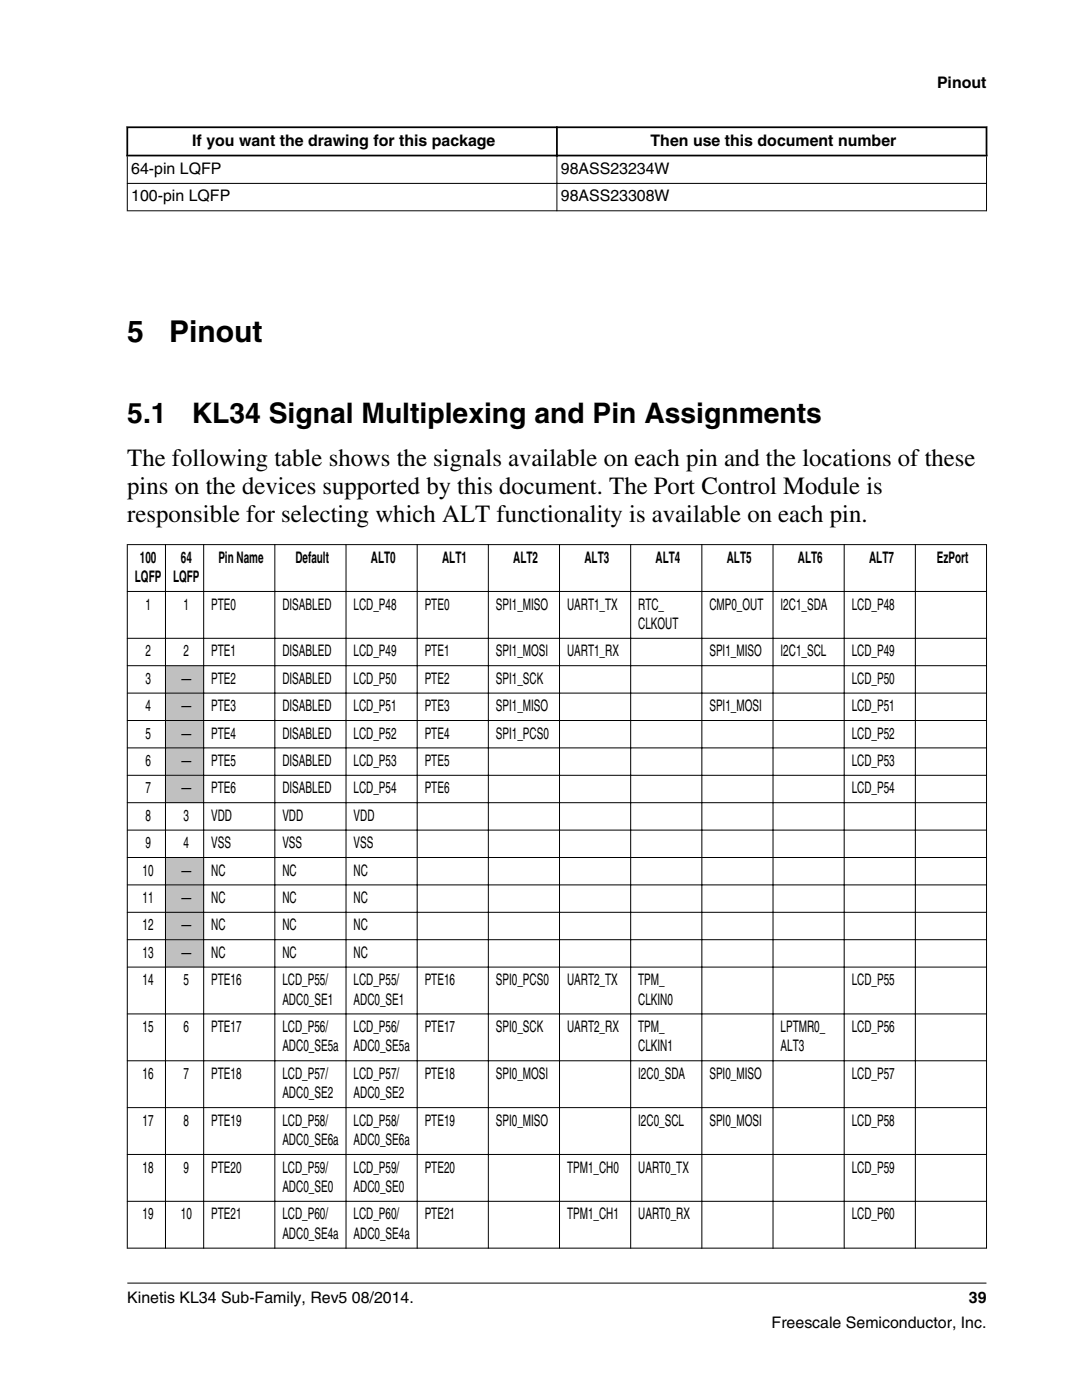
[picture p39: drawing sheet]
<svg xmlns="http://www.w3.org/2000/svg" width="216mm" height="279mm" viewBox="0 0 216 279" stroke-linecap="round" stroke-linejoin="round" font-family="sans-serif">
<defs><g id="words">
<g font-size="6">
<text x="25.4" y="68.2">5</text>
<text x="33.7" y="68.2">Pinout</text>
</g>
<g font-size="5.6">
<text x="25.4" y="84.4">5.1</text>
<text x="38.2" y="84.4">KL34 Signal Multiplexing and Pin Assignments</text>
</g>
<g font-size="4.9">
<text x="25.4" y="93">The following table shows the signals available on each pin and the locations of these</text>
<text x="25.4" y="98.6">pins on the devices supported by this document. The Port Control Module is</text>
<text x="25.4" y="104.3">responsible for selecting which ALT functionality is available on each pin.</text>
</g>
<g font-size="3.2">
<text x="187" y="17.5">Pinout</text>
<text x="38.4" y="29.1">If you want the drawing for this package</text>
<text x="129.8" y="29.1">Then use this document number</text>
<text x="26.2" y="34.7">64-pin LQFP</text>
<text x="111.9" y="34.7">98ASS23234W</text>
<text x="26.2" y="40.2">100-pin LQFP</text>
<text x="111.9" y="40.2">98ASS23308W</text>
<text x="27.9" y="112.3">100</text>
<text x="36.1" y="112.3">64</text>
<text x="43.6" y="112.3">Pin Name</text>
<text x="58.9" y="112.3">Default</text>
<text x="74" y="112.3">ALT0</text>
<text x="88.2" y="112.3">ALT1</text>
<text x="102.4" y="112.3">ALT2</text>
<text x="116.6" y="112.3">ALT3</text>
<text x="130.8" y="112.3">ALT4</text>
<text x="145" y="112.3">ALT5</text>
<text x="159.2" y="112.3">ALT6</text>
<text x="173.4" y="112.3">ALT7</text>
<text x="187" y="112.3">EzPort</text>
<text x="26.9" y="116.2">LQFP</text>
<text x="34.5" y="116.2">LQFP</text>
<text x="29" y="121.6">1</text>
<text x="36.6" y="121.6">1</text>
<text x="42.1" y="121.6">PTE0</text>
<text x="56.3" y="121.6">DISABLED</text>
<text x="70.5" y="121.6">LCD_P48</text>
<text x="84.7" y="121.6">PTE0</text>
<text x="98.9" y="121.6">SPI1_MISO</text>
<text x="113.1" y="121.6">UART1_TX</text>
<text x="127.3" y="121.6">RTC_</text>
<text x="127.3" y="125.5">CLKOUT</text>
<text x="141.5" y="121.6">CMP0_OUT</text>
<text x="155.7" y="121.6">I2C1_SDA</text>
<text x="169.9" y="121.6">LCD_P48</text>
<text x="29" y="131">2</text>
<text x="36.6" y="131">2</text>
<text x="42.1" y="131">PTE1</text>
<text x="56.3" y="131">DISABLED</text>
<text x="70.5" y="131">LCD_P49</text>
<text x="84.7" y="131">PTE1</text>
<text x="98.9" y="131">SPI1_MOSI</text>
<text x="113.1" y="131">UART1_RX</text>
<text x="141.5" y="131">SPI1_MISO</text>
<text x="155.7" y="131">I2C1_SCL</text>
<text x="169.9" y="131">LCD_P49</text>
<text x="29" y="136.5">3</text>
<text x="36.2" y="136.5">—</text>
<text x="42.1" y="136.5">PTE2</text>
<text x="56.3" y="136.5">DISABLED</text>
<text x="70.5" y="136.5">LCD_P50</text>
<text x="84.7" y="136.5">PTE2</text>
<text x="98.9" y="136.5">SPI1_SCK</text>
<text x="169.9" y="136.5">LCD_P50</text>
<text x="29" y="141.9">4</text>
<text x="36.2" y="141.9">—</text>
<text x="42.1" y="141.9">PTE3</text>
<text x="56.3" y="141.9">DISABLED</text>
<text x="70.5" y="141.9">LCD_P51</text>
<text x="84.7" y="141.9">PTE3</text>
<text x="98.9" y="141.9">SPI1_MISO</text>
<text x="141.5" y="141.9">SPI1_MOSI</text>
<text x="169.9" y="141.9">LCD_P51</text>
<text x="29" y="147.4">5</text>
<text x="36.2" y="147.4">—</text>
<text x="42.1" y="147.4">PTE4</text>
<text x="56.3" y="147.4">DISABLED</text>
<text x="70.5" y="147.4">LCD_P52</text>
<text x="84.7" y="147.4">PTE4</text>
<text x="98.9" y="147.4">SPI1_PCS0</text>
<text x="169.9" y="147.4">LCD_P52</text>
<text x="29" y="152.9">6</text>
<text x="36.2" y="152.9">—</text>
<text x="42.1" y="152.9">PTE5</text>
<text x="56.3" y="152.9">DISABLED</text>
<text x="70.5" y="152.9">LCD_P53</text>
<text x="84.7" y="152.9">PTE5</text>
<text x="169.9" y="152.9">LCD_P53</text>
<text x="29" y="158.3">7</text>
<text x="36.2" y="158.3">—</text>
<text x="42.1" y="158.3">PTE6</text>
<text x="56.3" y="158.3">DISABLED</text>
<text x="70.5" y="158.3">LCD_P54</text>
<text x="84.7" y="158.3">PTE6</text>
<text x="169.9" y="158.3">LCD_P54</text>
<text x="29" y="163.8">8</text>
<text x="36.6" y="163.8">3</text>
<text x="42.1" y="163.8">VDD</text>
<text x="56.3" y="163.8">VDD</text>
<text x="70.5" y="163.8">VDD</text>
<text x="29" y="169.3">9</text>
<text x="36.6" y="169.3">4</text>
<text x="42.1" y="169.3">VSS</text>
<text x="56.3" y="169.3">VSS</text>
<text x="70.5" y="169.3">VSS</text>
<text x="28.5" y="174.7">10</text>
<text x="36.2" y="174.7">—</text>
<text x="42.1" y="174.7">NC</text>
<text x="56.3" y="174.7">NC</text>
<text x="70.5" y="174.7">NC</text>
<text x="28.5" y="180.2">11</text>
<text x="28.5" y="185.7">12</text>
<text x="36.2" y="180.2">—</text>
<text x="36.2" y="185.7">—</text>
<text x="42.1" y="180.2">NC</text>
<text x="42.1" y="185.7">NC</text>
<text x="56.3" y="180.2">NC</text>
<text x="56.3" y="185.7">NC</text>
<text x="70.5" y="180.2">NC</text>
<text x="70.5" y="185.7">NC</text>
<text x="28.5" y="191.1">13</text>
<text x="36.2" y="191.1">—</text>
<text x="42.1" y="191.1">NC</text>
<text x="56.3" y="191.1">NC</text>
<text x="70.5" y="191.1">NC</text>
<text x="28.5" y="196.6">14</text>
<text x="36.6" y="196.6">5</text>
<text x="42.1" y="196.6">PTE16</text>
<text x="56.3" y="196.6">LCD_P55/</text>
<text x="70.5" y="196.6">LCD_P55/</text>
<text x="84.7" y="196.6">PTE16</text>
<text x="98.9" y="196.6">SPI0_PCS0</text>
<text x="113.1" y="196.6">UART2_TX</text>
<text x="127.3" y="196.6">TPM_</text>
<text x="169.9" y="196.6">LCD_P55</text>
<text x="56.3" y="200.5">ADC0_SE1</text>
<text x="70.5" y="200.5">ADC0_SE1</text>
<text x="127.3" y="200.5">CLKIN0</text>
<text x="28.5" y="206">15</text>
<text x="36.6" y="206">6</text>
<text x="42.1" y="206">PTE17</text>
<text x="56.3" y="206">LCD_P56/</text>
<text x="56.3" y="209.8">ADC0_SE5a</text>
<text x="70.5" y="206">LCD_P56/</text>
<text x="70.5" y="209.8">ADC0_SE5a</text>
<text x="84.7" y="206">PTE17</text>
<text x="98.9" y="206">SPI0_SCK</text>
<text x="113.1" y="206">UART2_RX</text>
<text x="127.3" y="206">TPM_</text>
<text x="127.3" y="209.8">CLKIN1</text>
<text x="155.7" y="206">LPTMR0_</text>
<text x="155.7" y="209.8">ALT3</text>
<text x="169.9" y="206">LCD_P56</text>
<text x="28.5" y="215.3">16</text>
<text x="36.6" y="215.3">7</text>
<text x="42.1" y="215.3">PTE18</text>
<text x="56.3" y="215.3">LCD_P57/</text>
<text x="70.5" y="215.3">LCD_P57/</text>
<text x="84.7" y="215.3">PTE18</text>
<text x="98.9" y="215.3">SPI0_MOSI</text>
<text x="127.3" y="215.3">I2C0_SDA</text>
<text x="141.5" y="215.3">SPI0_MISO</text>
<text x="169.9" y="215.3">LCD_P57</text>
<text x="56.3" y="219.2">ADC0_SE2</text>
<text x="70.5" y="219.2">ADC0_SE2</text>
<text x="28.5" y="224.7">17</text>
<text x="36.6" y="224.7">8</text>
<text x="42.1" y="224.7">PTE19</text>
<text x="56.3" y="224.7">LCD_P58/</text>
<text x="70.5" y="224.7">LCD_P58/</text>
<text x="84.7" y="224.7">PTE19</text>
<text x="98.9" y="224.7">SPI0_MISO</text>
<text x="127.3" y="224.7">I2C0_SCL</text>
<text x="141.5" y="224.7">SPI0_MOSI</text>
<text x="169.9" y="224.7">LCD_P58</text>
<text x="56.3" y="228.5">ADC0_SE6a</text>
<text x="70.5" y="228.5">ADC0_SE6a</text>
<text x="28.5" y="234">18</text>
<text x="36.6" y="234">9</text>
<text x="42.1" y="234">PTE20</text>
<text x="56.3" y="234">LCD_P59/</text>
<text x="56.3" y="237.9">ADC0_SE0</text>
<text x="70.5" y="234">LCD_P59/</text>
<text x="70.5" y="237.9">ADC0_SE0</text>
<text x="84.7" y="234">PTE20</text>
<text x="113.1" y="234">TPM1_CH0</text>
<text x="127.3" y="234">UART0_TX</text>
<text x="169.9" y="234">LCD_P59</text>
<text x="28.5" y="243.4">19</text>
<text x="36.1" y="243.4">10</text>
<text x="42.1" y="243.4">PTE21</text>
<text x="56.3" y="243.4">LCD_P60/</text>
<text x="70.5" y="243.4">LCD_P60/</text>
<text x="84.7" y="243.4">PTE21</text>
<text x="113.1" y="243.4">TPM1_CH1</text>
<text x="127.3" y="243.4">UART0_RX</text>
<text x="169.9" y="243.4">LCD_P60</text>
<text x="56.3" y="247.2">ADC0_SE4a</text>
<text x="70.5" y="247.2">ADC0_SE4a</text>
<text x="25.4" y="260">Kinetis KL34 Sub-Family, Rev5 08/2014.</text>
<text x="193.3" y="260">39</text>
<text x="154" y="265">Freescale Semiconductor, Inc.</text>
</g>
</g></defs>
<path d="M25.2 25.4h171.8M25.2 31h171.8M25.4 25.2v6M111.1 25.2v6M196.8 25.2v6" fill="none" stroke="#000" stroke-width=".35"/>
<path d="M25.3 36.6h171.6M25.4 31.2v11M111.1 30.8v11.4M196.8 31.2v11M25.3 42.1h171.6" fill="none" stroke="#000" stroke-width=".2"/>
<path d="M25.4 108.7h171.4v140.4h-171.4z" fill-rule="evenodd" fill="#fff"/>
<g fill="#c0c0c0">
<path d="M33.1 132.9h7.5v5.3h-7.5z" fill-rule="evenodd"/>
<path d="M33.1 138.4h7.5v5.3h-7.5z" fill-rule="evenodd"/>
<path d="M33.1 143.9h7.5v5.3h-7.5z" fill-rule="evenodd"/>
<path d="M33.1 149.3h7.5v5.3h-7.5z" fill-rule="evenodd"/>
<path d="M33.1 154.8h7.5v5.3h-7.5z" fill-rule="evenodd"/>
<path d="M33.1 171.2h7.5v5.3h-7.5z" fill-rule="evenodd"/>
<path d="M33.1 176.7h7.5v5.3h-7.5z" fill-rule="evenodd"/>
<path d="M33.1 182.2h7.5v5.2h-7.5z" fill-rule="evenodd"/>
<path d="M33.1 187.6h7.5v5.3h-7.5z" fill-rule="evenodd"/>
</g>
<g fill="none" stroke="#000" stroke-width=".2">
<path d="M25.3 108.7h171.6M25.3 118h171.6M25.4 108.6v140.6M33 108.6v140.6M40.6 108.6v140.6M54.8 108.6v140.6M69 108.6v140.6M83.2 108.6v140.6M97.4 108.6v140.6M111.6 108.6v140.6M125.8 108.6v140.6M140 108.6v140.6"/>
<path d="M154.2 108.6v140.6M168.4 108.6v140.6M182.6 108.6v140.6M196.8 108.6v140.6M25.3 127.4h171.6M25.3 132.9h171.6M25.3 138.3h171.6M25.3 143.8h171.6M25.3 149.3h171.6M25.3 154.7h171.6M25.3 160.2h171.6M25.3 165.7h171.6"/>
<path d="M25.3 171.1h171.6M25.3 176.6h171.6M25.3 182.1h171.6M25.3 187.5h171.6M25.3 193h171.6M25.3 202.4h171.6M25.3 211.7h171.6M25.3 221.1h171.6M25.3 230.4h171.6M25.3 239.7h171.6M25.3 249.1h171.6M25.4 256.1h171.4"/>
</g>
<use href="#words"/>
</svg>
